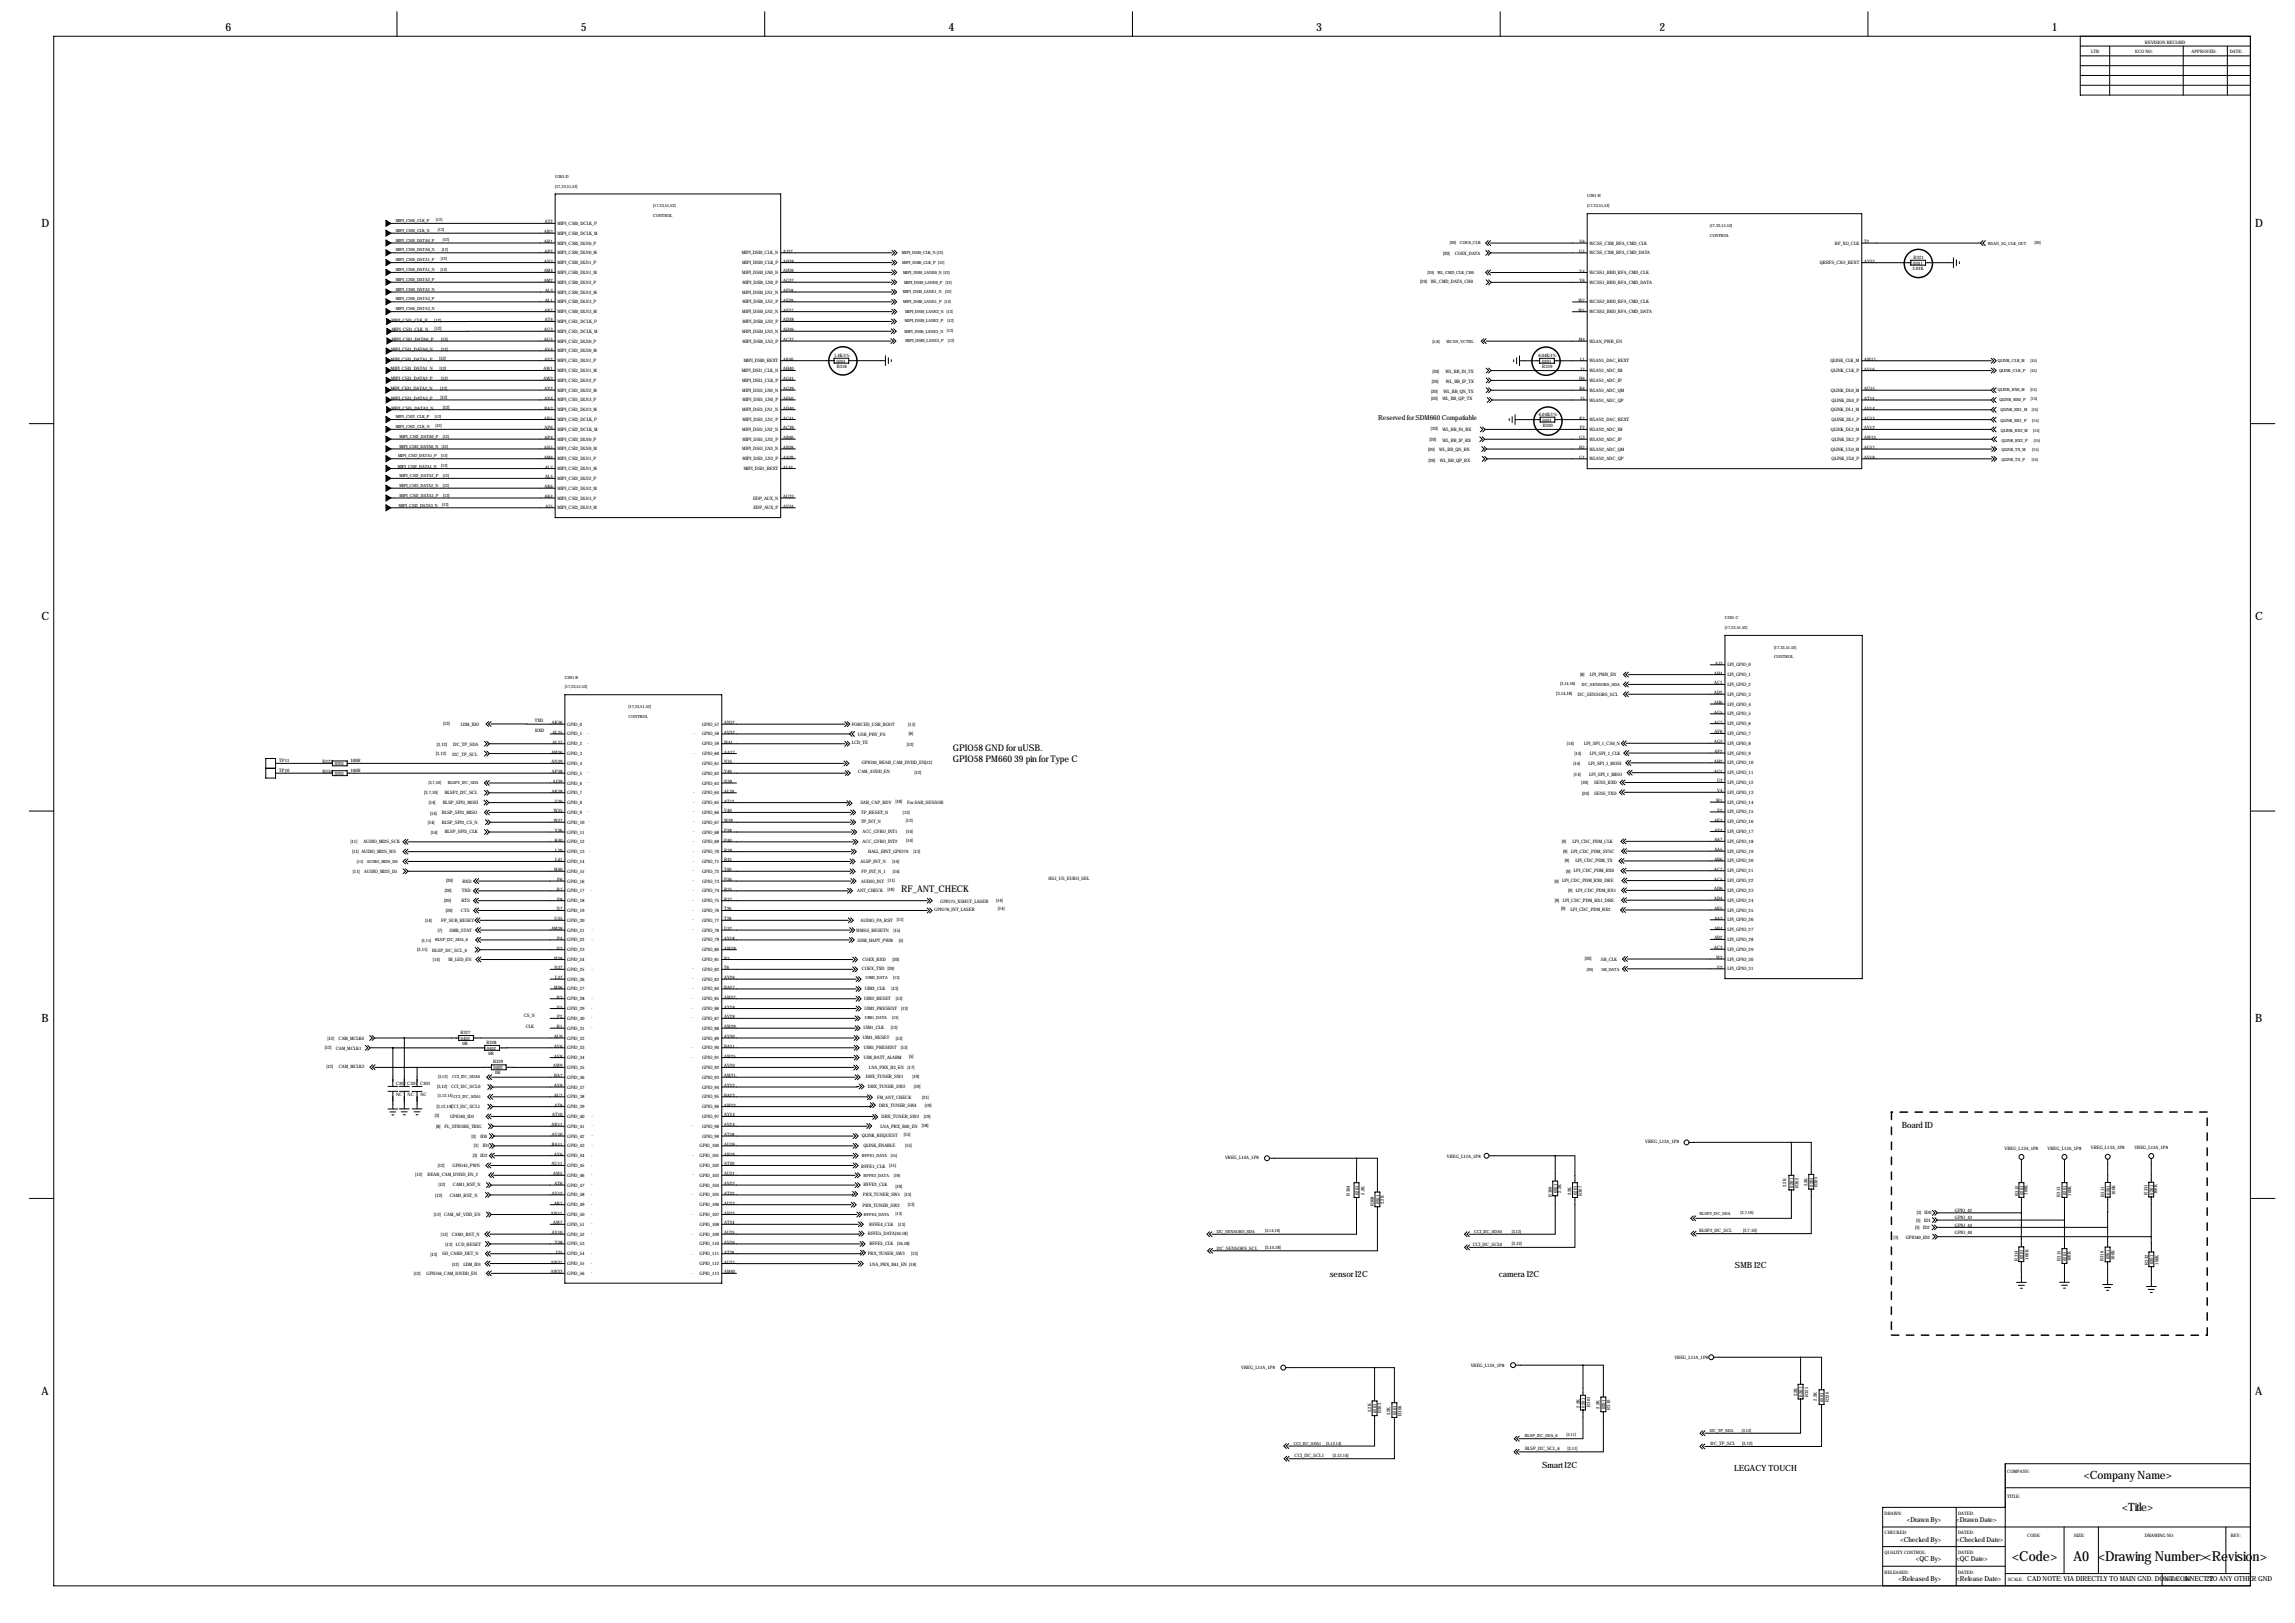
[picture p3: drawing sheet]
<svg xmlns="http://www.w3.org/2000/svg" width="1189mm" height="841mm" viewBox="0 0 1189 841" stroke-linecap="round" stroke-linejoin="round" font-family="sans-serif">
<defs><g id="words">
<g font-size="7.1">
<text x="1042" y="809">&lt;Code&gt;</text>
<text x="1074" y="809">A0 &lt;Drawing Number&gt;&lt;Revision&gt;</text>
</g>
<g font-size="5.9">
<text x="117" y="16">6</text>
<text x="301" y="16">5</text>
<text x="491" y="16">4</text>
<text x="682" y="16">3</text>
<text x="860" y="16">2</text>
<text x="1063" y="16">1</text>
<text x="21" y="118">D</text>
<text x="1168" y="118">D</text>
<text x="21" y="321">C</text>
<text x="1168" y="321">C</text>
<text x="21" y="529">B</text>
<text x="1168" y="529">B</text>
<text x="21" y="722">A</text>
<text x="1168" y="722">A</text>
<text x="1079" y="766">&lt;Company Name&gt;</text>
<text x="1099" y="783">&lt;Title&gt;</text>
</g>
<g font-size="4.7">
<text x="494" y="389">GPIO58 GND for uUSB.</text>
<text x="494" y="395">GPIO58 PM660 39 pin for Type C</text>
<text x="467" y="462">RF_ANT_CHECK</text>
</g>
<g font-size="4.4">
<text x="985" y="584">Board ID</text>
<text x="899" y="657">SMB I2C</text>
<text x="689" y="661">sensor I2C</text>
<text x="776" y="661">camera I2C</text>
<text x="799" y="760">Smart I2C</text>
<text x="898" y="762">LEGACY TOUCH</text>
</g>
<g font-size="3.6">
<text x="714" y="218">Reserved for SDM660 Compatiable</text>
<text x="988" y="788">&lt;Drawn By&gt;</text>
<text x="1013" y="788">&lt;Drawn Date&gt;</text>
<text x="984" y="798">&lt;Checked By&gt;</text>
<text x="1013" y="798">&lt;Checked Date&gt;</text>
<text x="992" y="809">&lt;QC By&gt;</text>
<text x="1013" y="809">&lt;QC Date&gt;</text>
<text x="984" y="819">&lt;Released By&gt;</text>
<text x="1013" y="819">&lt;Release Date&gt;</text>
<text x="1050" y="819">CAD NOTE: VIA DIRECTLY TO MAIN GND. DON'T CONNECT TO ANY OTHER GND</text>
<text x="1131" y="819">3</text>
<text x="1143" y="819">22</text>
</g>
<g font-size="2.4">
<text x="1111" y="23">REVISION RECORD</text>
<text x="1083" y="28">LTR</text>
<text x="1106" y="28">ECO NO:</text>
<text x="1135" y="28">APPROVED:</text>
<text x="1155" y="28">DATE:</text>
<text x="282" y="116">AT2</text>
<text x="289" y="116">MIPI_CSI0_DCLK_P</text>
<text x="282" y="121">AR3</text>
<text x="282" y="126">AR1</text>
<text x="289" y="122">MIPI_CSI0_DCLK_M</text>
<text x="818" y="126">V6</text>
<text x="966" y="126">T2</text>
<text x="282" y="131">AP2</text>
<text x="289" y="127">MIPI_CSI0_DLN0_P</text>
<text x="289" y="132">MIPI_CSI0_DLN0_M</text>
<text x="384" y="132">MIPI_DSI0_CLK_N</text>
<text x="406" y="131">AJ37</text>
<text x="818" y="131">U5</text>
<text x="823" y="127">W</text>
<text x="823" y="132">W</text>
<text x="826" y="127">CSS_CXM_RFA_CMD_CLK</text>
<text x="826" y="132">CSS_CXM_RFA_CMD_DATA</text>
<text x="951" y="127">RF_XO_CLK</text>
<text x="282" y="136">AN3</text>
<text x="289" y="137">MIPI_CSI0_DLN1_P</text>
<text x="384" y="137">MIPI_DSI0_CLK_P</text>
<text x="406" y="136">AH38</text>
<text x="748" y="132">[20]</text>
<text x="754" y="132">COEX_DATA</text>
<text x="943" y="137">QREFS_CXO_REXT</text>
<text x="966" y="136">AY32</text>
<text x="991" y="137">0201</text>
<text x="991" y="134">R321</text>
<text x="282" y="141">AM4</text>
<text x="289" y="142">MIPI_CSI0_DLN1_M</text>
<text x="385" y="142">MIPI_DSI0_LN0_N</text>
<text x="406" y="141">AH36</text>
<text x="818" y="141">Y4</text>
<text x="823" y="142">W</text>
<text x="826" y="142">CSS1_BBD_RFA_CMD_CLK</text>
<text x="991" y="140">3.01K</text>
<text x="282" y="146">AM2</text>
<text x="289" y="147">MIPI_CSI0_DLN2_P</text>
<text x="385" y="147">MIPI_DSI0_LN0_P</text>
<text x="406" y="146">AG37</text>
<text x="736" y="147">[20]</text>
<text x="741" y="147">W</text>
<text x="743" y="147">L_CMD_DATA_CH0</text>
<text x="818" y="146">Y6</text>
<text x="823" y="147">W</text>
<text x="826" y="147">CSS1_BBD_RFA_CMD_DATA</text>
<text x="282" y="151">AL3</text>
<text x="289" y="152">MIPI_CSI0_DLN2_M</text>
<text x="385" y="152">MIPI_DSI0_LN1_N</text>
<text x="406" y="151">AF38</text>
<text x="282" y="161">AK2</text>
<text x="282" y="156">AL1</text>
<text x="289" y="157">MIPI_CSI0_DLN3_P</text>
<text x="385" y="157">MIPI_DSI0_LN1_P</text>
<text x="406" y="156">AE39</text>
<text x="406" y="161">AE37</text>
<text x="818" y="156">W</text>
<text x="818" y="161">W</text>
<text x="820" y="156">7</text>
<text x="820" y="161">5</text>
<text x="823" y="157">W</text>
<text x="826" y="157">CSS2_BBD_RFA_CMD_CLK</text>
<text x="203" y="167">MIPI_CSI1_CLK_P</text>
<text x="225" y="167">[12]</text>
<text x="282" y="167">AT4</text>
<text x="289" y="162">MIPI_CSI0_DLN3_M</text>
<text x="289" y="167">MIPI_CSI1_DCLK_P</text>
<text x="385" y="162">MIPI_DSI0_LN2_N</text>
<text x="385" y="167">MIPI_DSI0_LN2_P</text>
<text x="406" y="167">AD38</text>
<text x="823" y="162">W</text>
<text x="826" y="162">CSS2_BBD_RFA_CMD_DATA</text>
<text x="203" y="172">MIPI_CSI1_CLK_N</text>
<text x="225" y="171">[12]</text>
<text x="282" y="172">AU3</text>
<text x="289" y="172">MIPI_CSI1_DCLK_M</text>
<text x="385" y="172">MIPI_DSI0_LN3_N</text>
<text x="406" y="172">AD36</text>
<text x="203" y="177">MIPI_CSI1_DATA0_P</text>
<text x="228" y="177">[12]</text>
<text x="282" y="177">AU5</text>
<text x="289" y="177">MIPI_CSI1_DLN0_P</text>
<text x="385" y="177">MIPI_DSI0_LN3_P</text>
<text x="406" y="177">AC37</text>
<text x="818" y="177">M4</text>
<text x="823" y="178">W</text>
<text x="826" y="178">LAN_PW</text>
<text x="834" y="178">R_EN</text>
<text x="203" y="182">MIPI_CSI1_DATA0_N</text>
<text x="228" y="182">[12]</text>
<text x="282" y="182">AV4</text>
<text x="289" y="183">MIPI_CSI1_DLN0_M</text>
<text x="432" y="185">1.4K/1%</text>
<text x="797" y="185">6.04K/1%</text>
<text x="203" y="187">MIPI_CSI1_DATA1_P</text>
<text x="203" y="192">MIPI_CSI1_DATA1_N</text>
<text x="227" y="186">[12]</text>
<text x="228" y="191">[12]</text>
<text x="282" y="192">AW</text>
<text x="282" y="187">AV2</text>
<text x="285" y="192">1</text>
<text x="289" y="188">MIPI_CSI1_DLN1_P</text>
<text x="385" y="188">MIPI_DSI0_REXT</text>
<text x="406" y="187">AK40</text>
<text x="406" y="192">AH40</text>
<text x="433" y="188">0201</text>
<text x="433" y="191">R318</text>
<text x="799" y="188">0201</text>
<text x="799" y="191">R319</text>
<text x="818" y="187">L1</text>
<text x="819" y="192">J7</text>
<text x="823" y="188">W</text>
<text x="826" y="188">LAN1_DAC_REXT</text>
<text x="948" y="188">QLINK_CLK_M</text>
<text x="966" y="187">AW</text>
<text x="966" y="192">AV16</text>
<text x="969" y="187">17</text>
<text x="203" y="197">MIPI_CSI1_DATA2_P</text>
<text x="228" y="197">[12]</text>
<text x="282" y="197">AW</text>
<text x="285" y="197">3</text>
<text x="289" y="193">MIPI_CSI1_DLN1_M</text>
<text x="289" y="198">MIPI_CSI1_DLN2_P</text>
<text x="384" y="193">MIPI_DSI1_CLK_N</text>
<text x="384" y="198">MIPI_DSI1_CLK_P</text>
<text x="406" y="197">AG41</text>
<text x="742" y="193">[20]</text>
<text x="749" y="193">W</text>
<text x="751" y="193">L_BB_IN_TX</text>
<text x="818" y="197">H6</text>
<text x="823" y="193">W</text>
<text x="823" y="198">W</text>
<text x="826" y="193">LAN1_ADC_IM</text>
<text x="826" y="198">LAN1_ADC_IP</text>
<text x="948" y="193">QLINK_CLK_P</text>
<text x="202" y="202">MIPI_CSI1_DATA2_N</text>
<text x="228" y="202">[12]</text>
<text x="282" y="202">AY2</text>
<text x="289" y="203">MIPI_CSI1_DLN2_M</text>
<text x="385" y="203">MIPI_DSI1_LN0_N</text>
<text x="406" y="202">AG39</text>
<text x="741" y="204">[20]</text>
<text x="742" y="199">[20]</text>
<text x="748" y="203">W</text>
<text x="749" y="198">W</text>
<text x="750" y="203">L_BB_QN_TX</text>
<text x="751" y="198">L_BB_IP_TX</text>
<text x="818" y="202">K6</text>
<text x="823" y="203">W</text>
<text x="826" y="203">LAN1_ADC_QM</text>
<text x="948" y="203">QLINK_DL0_M</text>
<text x="966" y="202">AU15</text>
<text x="203" y="207">MIPI_CSI1_DATA3_P</text>
<text x="228" y="207">[12]</text>
<text x="282" y="207">AY4</text>
<text x="289" y="208">MIPI_CSI1_DLN3_P</text>
<text x="385" y="208">MIPI_DSI1_LN0_P</text>
<text x="406" y="207">AF40</text>
<text x="741" y="207">[20]</text>
<text x="747" y="207">W</text>
<text x="749" y="207">L_BB_QP_TX</text>
<text x="819" y="207">J5</text>
<text x="823" y="208">W</text>
<text x="826" y="208">LAN1_ADC_QP</text>
<text x="949" y="208">QLINK_DL0_P</text>
<text x="966" y="207">AT14</text>
<text x="203" y="212">MIPI_CSI1_DATA3_N</text>
<text x="229" y="212">[12]</text>
<text x="282" y="212">BA3</text>
<text x="289" y="213">MIPI_CSI1_DLN3_M</text>
<text x="385" y="213">MIPI_DSI1_LN1_N</text>
<text x="406" y="212">AD40</text>
<text x="797" y="215">6.04K/1%</text>
<text x="948" y="213">QLINK_DL1_M</text>
<text x="966" y="212">AV14</text>
<text x="282" y="217">AR5</text>
<text x="289" y="218">MIPI_CSI2_DCLK_P</text>
<text x="385" y="218">MIPI_DSI1_LN1_P</text>
<text x="406" y="217">AC41</text>
<text x="799" y="218">0201</text>
<text x="799" y="221">R320</text>
<text x="818" y="217">K2</text>
<text x="823" y="218">W</text>
<text x="826" y="218">LAN2_DAC_REXT</text>
<text x="949" y="218">QLINK_DL1_P</text>
<text x="966" y="217">AU13</text>
<text x="282" y="222">AP6</text>
<text x="282" y="227">AP4</text>
<text x="289" y="223">MIPI_CSI2_DCLK_M</text>
<text x="385" y="223">MIPI_DSI1_LN2_N</text>
<text x="406" y="222">AC39</text>
<text x="406" y="227">AB40</text>
<text x="741" y="223">[20]</text>
<text x="747" y="223">W</text>
<text x="749" y="223">L_BB_IN_RX</text>
<text x="818" y="228">G3</text>
<text x="818" y="222">F2</text>
<text x="823" y="223">W</text>
<text x="826" y="223">LAN2_ADC_IM</text>
<text x="948" y="223">QLINK_DL2_M</text>
<text x="966" y="228">AW</text>
<text x="966" y="222">AV12</text>
<text x="969" y="228">13</text>
<text x="282" y="233">AN5</text>
<text x="289" y="228">MIPI_CSI2_DLN0_P</text>
<text x="289" y="233">MIPI_CSI2_DLN0_M</text>
<text x="385" y="233">MIPI_DSI1_LN3_N</text>
<text x="385" y="228">MIPI_DSI1_LN2_P</text>
<text x="406" y="233">AB38</text>
<text x="740" y="233">[20]</text>
<text x="741" y="229">[20]</text>
<text x="746" y="233">W</text>
<text x="747" y="229">W</text>
<text x="748" y="233">L_BB_QN_RX</text>
<text x="749" y="229">L_BB_IP_RX</text>
<text x="818" y="233">H2</text>
<text x="823" y="228">W</text>
<text x="823" y="233">W</text>
<text x="826" y="228">LAN2_ADC_IP</text>
<text x="826" y="233">LAN2_ADC_QM</text>
<text x="948" y="233">QLINK_UL0_M</text>
<text x="949" y="228">QLINK_DL2_P</text>
<text x="966" y="233">AU17</text>
<text x="282" y="238">AM6</text>
<text x="289" y="238">MIPI_CSI2_DLN1_P</text>
<text x="385" y="238">MIPI_DSI1_LN3_P</text>
<text x="406" y="238">AA39</text>
<text x="740" y="239">[20]</text>
<text x="746" y="239">W</text>
<text x="748" y="239">L_BB_QP_RX</text>
<text x="818" y="238">G1</text>
<text x="823" y="238">W</text>
<text x="826" y="238">LAN2_ADC_QP</text>
<text x="949" y="238">QLINK_UL0_P</text>
<text x="966" y="238">AV18</text>
<text x="282" y="243">AL7</text>
<text x="289" y="243">MIPI_CSI2_DLN1_M</text>
<text x="385" y="243">MIPI_DSI1_REXT</text>
<text x="406" y="243">AL41</text>
<text x="282" y="248">AL5</text>
<text x="289" y="249">MIPI_CSI2_DLN2_P</text>
<text x="282" y="253">AK6</text>
<text x="282" y="258">AK4</text>
<text x="289" y="254">MIPI_CSI2_DLN2_M</text>
<text x="406" y="258">AU33</text>
<text x="283" y="263">AJ5</text>
<text x="289" y="259">MIPI_CSI2_DLN3_P</text>
<text x="289" y="264">MIPI_CSI2_DLN3_M</text>
<text x="390" y="259">EDP_AUX_N</text>
<text x="390" y="264">EDP_AUX_P</text>
<text x="406" y="263">AV34</text>
<text x="888" y="344">AJ3</text>
<text x="895" y="345">LPI_GPIO_0</text>
<text x="819" y="350">[8]</text>
<text x="824" y="350">LPI_PW</text>
<text x="832" y="350">R_EN</text>
<text x="888" y="349">AH4</text>
<text x="895" y="350">LPI_GPIO_1</text>
<text x="888" y="355">AC1</text>
<text x="888" y="360">AD2</text>
<text x="895" y="355">LPI_GPIO_2</text>
<text x="806" y="360">[3,14,18]</text>
<text x="817" y="360">I2C_SENSORS_SCL</text>
<text x="888" y="365">AH6</text>
<text x="895" y="360">LPI_GPIO_3</text>
<text x="895" y="365">LPI_GPIO_4</text>
<text x="888" y="370">AG5</text>
<text x="895" y="371">LPI_GPIO_5</text>
<text x="230" y="376">[12]</text>
<text x="239" y="376">LDM_IDO</text>
<text x="277" y="374">TXD</text>
<text x="286" y="375">AK36</text>
<text x="294" y="376">GPIO_0</text>
<text x="364" y="376">GPIO_57</text>
<text x="375" y="375">AN37</text>
<text x="441" y="376">FORCED_USB_BOOT</text>
<text x="471" y="376">[13]</text>
<text x="888" y="375">AG7</text>
<text x="895" y="376">LPI_GPIO_6</text>
<text x="277" y="379">RXD</text>
<text x="286" y="380">AL35</text>
<text x="294" y="381">GPIO_1</text>
<text x="364" y="381">GPIO_58</text>
<text x="375" y="380">AV32</text>
<text x="444" y="381">USB_PHY_PS</text>
<text x="471" y="381">[6]</text>
<text x="888" y="380">AF6</text>
<text x="895" y="381">LPI_GPIO_7</text>
<text x="226" y="386">[3,12]</text>
<text x="235" y="386">I2C_TP_SDA</text>
<text x="286" y="385">AL37</text>
<text x="294" y="386">GPIO_2</text>
<text x="364" y="386">GPIO_59</text>
<text x="375" y="385">W</text>
<text x="377" y="385">41</text>
<text x="441" y="386">LCD_TE</text>
<text x="470" y="386">[12]</text>
<text x="812" y="386">[14]</text>
<text x="821" y="386">LPI_SPI_1_CS0_N</text>
<text x="888" y="385">AG3</text>
<text x="895" y="386">LPI_GPIO_8</text>
<text x="145" y="394">TP11</text>
<text x="167" y="395">R333</text>
<text x="181" y="395">100R</text>
<text x="226" y="391">[3,12]</text>
<text x="234" y="391">I2C_TP_SCL</text>
<text x="286" y="390">AM36</text>
<text x="286" y="395">AN39</text>
<text x="294" y="391">GPIO_3</text>
<text x="364" y="391">GPIO_60</text>
<text x="375" y="395">N35</text>
<text x="375" y="390">AA37</text>
<text x="446" y="396">GPIO30_REAR_CAM_DVDD_EN[12]</text>
<text x="816" y="391">[14]</text>
<text x="824" y="391">LPI_SPI_1_CLK</text>
<text x="888" y="395">AH2</text>
<text x="888" y="390">AF2</text>
<text x="895" y="391">LPI_GPIO_9</text>
<text x="895" y="396">LPI_GPIO_10</text>
<text x="145" y="400">TP10</text>
<text x="167" y="400">R334</text>
<text x="173" y="396">0201</text>
<text x="173" y="402">0201</text>
<text x="181" y="400">100R</text>
<text x="286" y="400">AP38</text>
<text x="294" y="401">GPIO_5</text>
<text x="294" y="396">GPIO_4</text>
<text x="364" y="401">GPIO_62</text>
<text x="364" y="396">GPIO_61</text>
<text x="375" y="400">Y40</text>
<text x="445" y="401">CAM_AVDD_EN</text>
<text x="474" y="401">[12]</text>
<text x="815" y="396">[14]</text>
<text x="815" y="402">[14]</text>
<text x="823" y="396">LPI_SPI_1_MOSI</text>
<text x="823" y="402">LPI_SPI_1_MISO</text>
<text x="888" y="400">AG1</text>
<text x="895" y="401">LPI_GPIO_11</text>
<text x="286" y="406">AJ39</text>
<text x="294" y="406">GPIO_6</text>
<text x="364" y="406">GPIO_63</text>
<text x="375" y="406">N39</text>
<text x="819" y="406">[20]</text>
<text x="826" y="406">SENS_RXD</text>
<text x="889" y="405">U3</text>
<text x="895" y="406">LPI_GPIO_12</text>
<text x="220" y="411">[3,7,10]</text>
<text x="230" y="411">BLSP2_I2C_SCL</text>
<text x="286" y="411">AK38</text>
<text x="294" y="411">GPIO_7</text>
<text x="364" y="411">GPIO_64</text>
<text x="375" y="411">AL39</text>
<text x="820" y="412">[20]</text>
<text x="826" y="412">SENS_TXD</text>
<text x="890" y="410">V4</text>
<text x="895" y="411">LPI_GPIO_13</text>
<text x="222" y="417">[14]</text>
<text x="229" y="416">BLSP_SPI3_MOSI</text>
<text x="287" y="416">V36</text>
<text x="294" y="417">GPIO_8</text>
<text x="364" y="417">GPIO_65</text>
<text x="375" y="416">AT12</text>
<text x="446" y="416">SAR_CAP_RDY [18]</text>
<text x="470" y="416">For SAR_SENSOR</text>
<text x="889" y="415">W</text>
<text x="891" y="415">1</text>
<text x="895" y="416">LPI_GPIO_14</text>
<text x="223" y="422">[14]</text>
<text x="229" y="422">BLSP_SPI3_MISO</text>
<text x="287" y="421">W</text>
<text x="287" y="426">W</text>
<text x="289" y="421">35</text>
<text x="289" y="426">37</text>
<text x="294" y="422">GPIO_9</text>
<text x="364" y="422">GPIO_66</text>
<text x="375" y="421">V40</text>
<text x="375" y="426">W</text>
<text x="377" y="426">39</text>
<text x="446" y="421">TP_RESET_N</text>
<text x="468" y="422">[12]</text>
<text x="469" y="426">[12]</text>
<text x="888" y="426">AE3</text>
<text x="890" y="421">Y2</text>
<text x="895" y="421">LPI_GPIO_15</text>
<text x="222" y="427">[14]</text>
<text x="223" y="432">[14]</text>
<text x="229" y="427">BLSP_SPI3_CS_N</text>
<text x="230" y="432">BLSP_SPI3_CLK</text>
<text x="287" y="431">Y36</text>
<text x="294" y="432">GPIO_11</text>
<text x="294" y="427">GPIO_10</text>
<text x="364" y="432">GPIO_68</text>
<text x="364" y="427">GPIO_67</text>
<text x="375" y="431">P38</text>
<text x="446" y="426">TP_INT_N</text>
<text x="447" y="432">ACC_GYRO_INT1</text>
<text x="469" y="431">[14]</text>
<text x="888" y="431">AF4</text>
<text x="895" y="432">LPI_GPIO_17</text>
<text x="895" y="426">LPI_GPIO_16</text>
<text x="182" y="437">[11]</text>
<text x="188" y="437">AUDIO_MI2S_SCK</text>
<text x="287" y="436">K40</text>
<text x="294" y="437">GPIO_12</text>
<text x="364" y="437">GPIO_69</text>
<text x="375" y="436">P40</text>
<text x="447" y="437">ACC_GYRO_INT2</text>
<text x="469" y="436">[14]</text>
<text x="809" y="437">[9]</text>
<text x="815" y="437">LPI_CDC_PDM_CLK</text>
<text x="888" y="436">AA7</text>
<text x="895" y="437">LPI_GPIO_18</text>
<text x="182" y="442">[11] AUDIO_MI2S_W</text>
<text x="204" y="442">S</text>
<text x="288" y="441">L39</text>
<text x="294" y="442">GPIO_13</text>
<text x="364" y="442">GPIO_70</text>
<text x="375" y="441">R39</text>
<text x="450" y="442">HALL_EINT_GPIO70</text>
<text x="473" y="442">[13]</text>
<text x="810" y="442">[9]</text>
<text x="814" y="442">LPI_CDC_PDM_SYNC</text>
<text x="888" y="441">AA5</text>
<text x="895" y="442">LPI_GPIO_19</text>
<text x="288" y="446">L41</text>
<text x="294" y="447">GPIO_14</text>
<text x="364" y="447">GPIO_71</text>
<text x="375" y="446">R41</text>
<text x="446" y="447">ALSP_INT_N</text>
<text x="462" y="447">[14]</text>
<text x="811" y="447">[9]</text>
<text x="816" y="447">LPI_CDC_PDM_TX</text>
<text x="888" y="446">AB6</text>
<text x="895" y="447">LPI_GPIO_20</text>
<text x="183" y="452">[11]</text>
<text x="189" y="452">AUDIO_MI2S_D1</text>
<text x="287" y="451">M40</text>
<text x="294" y="452">GPIO_15</text>
<text x="364" y="452">GPIO_72</text>
<text x="375" y="451">T40</text>
<text x="446" y="452">FP_INT_N_1</text>
<text x="462" y="452">[14]</text>
<text x="811" y="452">[9]</text>
<text x="815" y="452">LPI_CDC_PDM_RX0</text>
<text x="888" y="451">AC7</text>
<text x="895" y="452">LPI_GPIO_21</text>
<text x="231" y="457">[20]</text>
<text x="240" y="457">RXD</text>
<text x="288" y="461">R7</text>
<text x="289" y="456">P6</text>
<text x="294" y="457">GPIO_16</text>
<text x="364" y="457">GPIO_73</text>
<text x="375" y="461">R35</text>
<text x="375" y="456">P36</text>
<text x="444" y="462">ANT_CHECK</text>
<text x="446" y="457">AUDIO_INT [11]</text>
<text x="460" y="462">[18]</text>
<text x="543" y="456">HSJ_US_EURO_SEL</text>
<text x="805" y="457">[9]</text>
<text x="809" y="457">LPI_CDC_PDM_RX0_DRE</text>
<text x="816" y="462">LPI_CDC_PDM_RX1</text>
<text x="888" y="456">AC5</text>
<text x="888" y="461">AD6</text>
<text x="895" y="457">LPI_GPIO_22</text>
<text x="895" y="462">LPI_GPIO_23</text>
<text x="230" y="467">[20]</text>
<text x="230" y="462">[20]</text>
<text x="239" y="467">RTS</text>
<text x="239" y="462">TXD</text>
<text x="289" y="467">P8</text>
<text x="294" y="462">GPIO_17</text>
<text x="294" y="467">GPIO_18</text>
<text x="364" y="467">GPIO_75</text>
<text x="364" y="462">GPIO_74</text>
<text x="375" y="467">R37</text>
<text x="487" y="468">GPIO75_XSHUT_LASER</text>
<text x="516" y="467">[14]</text>
<text x="805" y="467">[9]</text>
<text x="809" y="467">LPI_CDC_PDM_RX1_DRE</text>
<text x="812" y="462">[9]</text>
<text x="888" y="466">AD4</text>
<text x="895" y="467">LPI_GPIO_24</text>
<text x="231" y="472">[20]</text>
<text x="239" y="473">CTS</text>
<text x="288" y="472">N7</text>
<text x="294" y="472">GPIO_19</text>
<text x="364" y="472">GPIO_76</text>
<text x="375" y="472">T36</text>
<text x="484" y="472">GPIO76_INT_LASER</text>
<text x="517" y="471">[14]</text>
<text x="809" y="472">[9]</text>
<text x="814" y="472">LPI_CDC_PDM_RX2</text>
<text x="888" y="471">AE5</text>
<text x="895" y="472">LPI_GPIO_25</text>
<text x="220" y="477">[14]</text>
<text x="229" y="477">FP_SUB_RESET</text>
<text x="287" y="477">U35</text>
<text x="294" y="477">GPIO_20</text>
<text x="364" y="477">GPIO_77</text>
<text x="375" y="477">T38</text>
<text x="446" y="477">AUDIO_PA_RST [11]</text>
<text x="888" y="476">AA3</text>
<text x="895" y="477">LPI_GPIO_26</text>
<text x="227" y="483">[7]</text>
<text x="233" y="483">SMB_STAT</text>
<text x="286" y="482">AM38</text>
<text x="294" y="483">GPIO_21</text>
<text x="364" y="483">GPIO_78</text>
<text x="375" y="482">U37</text>
<text x="444" y="483">W</text>
<text x="446" y="483">MSS_RESETN</text>
<text x="463" y="483">[15]</text>
<text x="888" y="482">AB4</text>
<text x="895" y="482">LPI_GPIO_27</text>
<text x="288" y="492">N3</text>
<text x="289" y="487">P4</text>
<text x="294" y="488">GPIO_22</text>
<text x="364" y="488">GPIO_79</text>
<text x="375" y="487">AY18</text>
<text x="375" y="492">AW</text>
<text x="379" y="492">19</text>
<text x="444" y="488">SDM_HAPT_PW</text>
<text x="461" y="488">M</text>
<text x="466" y="488">[5]</text>
<text x="888" y="492">AC3</text>
<text x="888" y="487">AB2</text>
<text x="895" y="487">LPI_GPIO_28</text>
<text x="216" y="493">[3,11]</text>
<text x="224" y="493">BLSP_I2C_SCL_6</text>
<text x="287" y="497">M38</text>
<text x="294" y="493">GPIO_23</text>
<text x="294" y="498">GPIO_24</text>
<text x="364" y="498">GPIO_81</text>
<text x="364" y="493">GPIO_80</text>
<text x="375" y="497">R5</text>
<text x="462" y="498">[20]</text>
<text x="821" y="497">[20]</text>
<text x="829" y="498">SB_CLK</text>
<text x="889" y="497">W</text>
<text x="891" y="497">3</text>
<text x="895" y="492">LPI_GPIO_29</text>
<text x="895" y="498">LPI_GPIO_30</text>
<text x="224" y="498">[14]</text>
<text x="232" y="498">IR_LED_EN</text>
<text x="287" y="502">N37</text>
<text x="294" y="503">GPIO_25</text>
<text x="364" y="503">GPIO_82</text>
<text x="375" y="502">T6</text>
<text x="447" y="503">COEX_TXD [20]</text>
<text x="447" y="498">COEX_RXD</text>
<text x="890" y="502">V2</text>
<text x="895" y="503">LPI_GPIO_31</text>
<text x="288" y="507">L37</text>
<text x="294" y="508">GPIO_26</text>
<text x="364" y="508">GPIO_83</text>
<text x="375" y="507">AY26</text>
<text x="287" y="512">M36</text>
<text x="294" y="513">GPIO_27</text>
<text x="364" y="513">GPIO_84</text>
<text x="375" y="512">BA27</text>
<text x="448" y="513">UIM2_CLK</text>
<text x="462" y="513">[13]</text>
<text x="288" y="517">R3</text>
<text x="294" y="518">GPIO_28</text>
<text x="364" y="518">GPIO_85</text>
<text x="375" y="517">AW</text>
<text x="379" y="517">27</text>
<text x="448" y="518">UIM2_RESET</text>
<text x="464" y="518">[13]</text>
<text x="271" y="527">CS_N</text>
<text x="288" y="522">N5</text>
<text x="289" y="527">P2</text>
<text x="294" y="523">GPIO_29</text>
<text x="364" y="523">GPIO_86</text>
<text x="375" y="527">AV28</text>
<text x="375" y="522">AY28</text>
<text x="448" y="523">UIM2_PRESENT [13]</text>
<text x="272" y="532">CLK</text>
<text x="288" y="533">R1</text>
<text x="294" y="528">GPIO_30</text>
<text x="294" y="533">GPIO_31</text>
<text x="364" y="528">GPIO_87</text>
<text x="364" y="533">GPIO_88</text>
<text x="375" y="533">AW</text>
<text x="379" y="533">29</text>
<text x="447" y="533">UIM1_CLK</text>
<text x="461" y="533">[13]</text>
<text x="170" y="538">[12]</text>
<text x="175" y="539">CAM_MCLK0</text>
<text x="238" y="536">R327</text>
<text x="287" y="538">AU9</text>
<text x="294" y="538">GPIO_32</text>
<text x="364" y="538">GPIO_89</text>
<text x="375" y="538">AY30</text>
<text x="447" y="538">UIM1_RESET</text>
<text x="464" y="539">[13]</text>
<text x="168" y="544">[12]</text>
<text x="174" y="544">CAM_MCLK1</text>
<text x="240" y="541">0R</text>
<text x="252" y="541">R328</text>
<text x="287" y="543">AV6</text>
<text x="294" y="544">GPIO_33</text>
<text x="364" y="544">GPIO_90</text>
<text x="375" y="543">BA31</text>
<text x="448" y="543">UIM1_PRESENT [13]</text>
<text x="253" y="546">0R</text>
<text x="255" y="551">R329</text>
<text x="287" y="548">AV8</text>
<text x="294" y="549">GPIO_34</text>
<text x="364" y="549">GPIO_91</text>
<text x="375" y="548">AW</text>
<text x="379" y="548">25</text>
<text x="448" y="548">UIM_BATT_ALARM</text>
<text x="471" y="548">[5]</text>
<text x="169" y="553">[12]</text>
<text x="176" y="553">CAM_MCLK2</text>
<text x="256" y="556">0R</text>
<text x="287" y="553">AW</text>
<text x="287" y="558">BA7</text>
<text x="290" y="553">9</text>
<text x="294" y="554">GPIO_35</text>
<text x="364" y="554">GPIO_92</text>
<text x="375" y="553">AV20</text>
<text x="375" y="558">AW</text>
<text x="379" y="558">21</text>
<text x="450" y="554">LNA_PRX_B3_EN [17]</text>
<text x="205" y="562">C302C301</text>
<text x="218" y="562">C303</text>
<text x="226" y="564">[3,12]</text>
<text x="234" y="564">CCI_I2C_SCL0</text>
<text x="287" y="563">AY8</text>
<text x="294" y="559">GPIO_36</text>
<text x="294" y="564">GPIO_37</text>
<text x="364" y="559">GPIO_93</text>
<text x="364" y="564">GPIO_94</text>
<text x="375" y="563">AY22</text>
<text x="449" y="558">DRX_TUNER_SW</text>
<text x="450" y="564">DRX_TUNER_SW</text>
<text x="467" y="558">1</text>
<text x="468" y="564">2</text>
<text x="473" y="558">[19]</text>
<text x="473" y="564">[19]</text>
<text x="205" y="568">NC</text>
<text x="211" y="568">NC</text>
<text x="218" y="568">NC</text>
<text x="287" y="568">AU7</text>
<text x="294" y="569">GPIO_38</text>
<text x="364" y="569">GPIO_95</text>
<text x="375" y="568">BA23</text>
<text x="454" y="569">FM_ANT_CHECK</text>
<text x="478" y="569">[21]</text>
<text x="226" y="574">[3,12,14]CCI_I2C_SCL1</text>
<text x="287" y="573">AT8</text>
<text x="294" y="574">GPIO_39</text>
<text x="364" y="574">GPIO_96</text>
<text x="375" y="573">AW</text>
<text x="379" y="573">23</text>
<text x="455" y="573">DRX_TUNER_SW</text>
<text x="474" y="573">4</text>
<text x="479" y="573">[19]</text>
<text x="225" y="579">[3]</text>
<text x="233" y="579">GPIO40_ID3</text>
<text x="286" y="578">AT10</text>
<text x="294" y="579">GPIO_40</text>
<text x="364" y="579">GPIO_97</text>
<text x="375" y="578">AY24</text>
<text x="457" y="579">DRX_TUNER_SW</text>
<text x="475" y="579">3</text>
<text x="479" y="579">[19]</text>
<text x="226" y="584">[8]</text>
<text x="230" y="584">FL_STROBE_TRIG</text>
<text x="286" y="583">AR11</text>
<text x="294" y="584">GPIO_41</text>
<text x="364" y="584">GPIO_98</text>
<text x="375" y="583">AV24</text>
<text x="456" y="584">LNA_PRX_B40_EN [18]</text>
<text x="244" y="589">[3]</text>
<text x="249" y="589">ID0</text>
<text x="286" y="594">BA11</text>
<text x="286" y="588">AV10</text>
<text x="294" y="589">GPIO_42</text>
<text x="364" y="589">GPIO_99</text>
<text x="375" y="588">AT18</text>
<text x="375" y="594">AU19</text>
<text x="447" y="589">QLINK_REQUEST</text>
<text x="468" y="589">[15]</text>
<text x="852" y="592">VREG_L13A_1P8</text>
<text x="245" y="599">[3]</text>
<text x="246" y="594">[3]</text>
<text x="249" y="599">ID2</text>
<text x="250" y="594">ID1</text>
<text x="287" y="599">AY6</text>
<text x="294" y="594">GPIO_43</text>
<text x="294" y="599">GPIO_44</text>
<text x="362" y="599">GPIO_101</text>
<text x="362" y="594">GPIO_100</text>
<text x="375" y="599">AR19</text>
<text x="447" y="594">QLINK_ENABLE</text>
<text x="469" y="594">[15]</text>
<text x="750" y="600">VREG_L11A_1P8</text>
<text x="1038" y="595">VREG_L13A_1P8</text>
<text x="1061" y="595">VREG_L13A_1P8</text>
<text x="1083" y="595">VREG_L13A_1P8</text>
<text x="1106" y="595">VREG_L13A_1P8</text>
<text x="227" y="604">[12]</text>
<text x="234" y="605">GPIO45_PW</text>
<text x="247" y="605">N</text>
<text x="286" y="604">AU11</text>
<text x="294" y="604">GPIO_45</text>
<text x="362" y="604">GPIO_102</text>
<text x="375" y="604">AT20</text>
<text x="446" y="605">RFFE1_CLK [15]</text>
<text x="635" y="600">VREG_L14A_1P8</text>
<text x="215" y="609">[12]</text>
<text x="221" y="609">REAR_CAM_DVDD_EN_2</text>
<text x="287" y="609">AW</text>
<text x="290" y="609">5</text>
<text x="294" y="610">GPIO_46</text>
<text x="362" y="610">GPIO_103</text>
<text x="375" y="609">AU21</text>
<text x="227" y="614">[12]</text>
<text x="235" y="614">CAM1_RST_N</text>
<text x="287" y="614">AT6</text>
<text x="294" y="615">GPIO_47</text>
<text x="362" y="615">GPIO_104</text>
<text x="375" y="614">AV22</text>
<text x="447" y="614">RFFE2_CLK</text>
<text x="464" y="615">[19]</text>
<text x="809" y="618" transform="rotate(-90 809 618)">2.2K</text>
<text x="925" y="615" transform="rotate(-90 925 615)">2.2K</text>
<text x="929" y="615" transform="rotate(-90 929 615)">0201</text>
<text x="932" y="615" transform="rotate(-90 932 615)">R302</text>
<text x="936" y="615" transform="rotate(-90 936 615)">2.2K</text>
<text x="939" y="615" transform="rotate(-90 939 615)">0201</text>
<text x="942" y="615" transform="rotate(-90 942 615)">R305</text>
<text x="226" y="620">[12]</text>
<text x="233" y="620">CAM2_RST_N</text>
<text x="286" y="619">AY12</text>
<text x="294" y="620">GPIO_48</text>
<text x="362" y="620">GPIO_105</text>
<text x="375" y="619">AT22</text>
<text x="447" y="620">PRX_TUNER_SW</text>
<text x="465" y="620">1</text>
<text x="468" y="620">[13]</text>
<text x="699" y="619" transform="rotate(-90 699 619)">R304</text>
<text x="704" y="619" transform="rotate(-90 704 619)">0201</text>
<text x="707" y="619" transform="rotate(-90 707 619)">2.2K</text>
<text x="715" y="624" transform="rotate(-90 715 624)">0201</text>
<text x="717" y="624" transform="rotate(-90 717 624)">2.2K</text>
<text x="804" y="620" transform="rotate(-90 804 620)">R309</text>
<text x="807" y="618" transform="rotate(-90 807 618)">0201</text>
<text x="814" y="619" transform="rotate(-90 814 619)">2.2K</text>
<text x="817" y="619" transform="rotate(-90 817 619)">0201</text>
<text x="819" y="620" transform="rotate(-90 819 620)">R307</text>
<text x="1046" y="619" transform="rotate(-90 1046 619)">R312</text>
<text x="1048" y="619" transform="rotate(-90 1048 619)">0201</text>
<text x="1050" y="619" transform="rotate(-90 1050 619)">100K</text>
<text x="1067" y="620" transform="rotate(-90 1067 620)">R313</text>
<text x="1070" y="619" transform="rotate(-90 1070 619)">0201</text>
<text x="1073" y="619" transform="rotate(-90 1073 619)">100K</text>
<text x="1090" y="620" transform="rotate(-90 1090 620)">R311</text>
<text x="1093" y="619" transform="rotate(-90 1093 619)">0201</text>
<text x="1096" y="619" transform="rotate(-90 1096 619)">100K</text>
<text x="1113" y="619" transform="rotate(-90 1113 619)">R331</text>
<text x="1115" y="619" transform="rotate(-90 1115 619)">0201</text>
<text x="1118" y="619" transform="rotate(-90 1118 619)">100K</text>
<text x="225" y="630">[12]</text>
<text x="230" y="630">CAM_AF_VDD_EN</text>
<text x="285" y="629">AW</text>
<text x="287" y="624">AR7</text>
<text x="289" y="629">11</text>
<text x="294" y="630">GPIO_50</text>
<text x="294" y="625">GPIO_49</text>
<text x="362" y="625">GPIO_106</text>
<text x="362" y="630">GPIO_107</text>
<text x="375" y="624">AU23</text>
<text x="375" y="629">AR23</text>
<text x="447" y="625">PRX_TUNER_SW</text>
<text x="465" y="625">2</text>
<text x="470" y="625">[13]</text>
<text x="712" y="625" transform="rotate(-90 712 625)">R308</text>
<text x="993" y="629">[3]</text>
<text x="997" y="629">ID0</text>
<text x="1013" y="628">GPIO_42</text>
<text x="287" y="634">AW</text>
<text x="290" y="634">7</text>
<text x="294" y="635">GPIO_51</text>
<text x="362" y="635">GPIO_108</text>
<text x="375" y="634">AT24</text>
<text x="450" y="635">RFFE4_CLK</text>
<text x="465" y="635">[13]</text>
<text x="993" y="633">[3]</text>
<text x="997" y="633">ID1</text>
<text x="1013" y="631">GPIO_43</text>
<text x="1013" y="635">GPIO_44</text>
<text x="228" y="640">[12]</text>
<text x="234" y="640">CAM3_RST_N</text>
<text x="286" y="639">AY10</text>
<text x="294" y="640">GPIO_52</text>
<text x="362" y="640">GPIO_109</text>
<text x="375" y="639">AU25</text>
<text x="450" y="640">RFFE5_DATA[16,18]</text>
<text x="880" y="638">BLSP2_I2C_SCL</text>
<text x="903" y="638">[3,7,10]</text>
<text x="981" y="642">[3]</text>
<text x="987" y="642">GPIO40_ID3</text>
<text x="992" y="637">[3]</text>
<text x="996" y="637">ID2</text>
<text x="1013" y="639">GPIO_40</text>
<text x="231" y="645">[12]</text>
<text x="236" y="645">LCD_RESET</text>
<text x="287" y="644">Y38</text>
<text x="294" y="645">GPIO_53</text>
<text x="362" y="645">GPIO_110</text>
<text x="375" y="644">AV26</text>
<text x="450" y="645">RFFE5_CLK [16,18]</text>
<text x="630" y="647">I2C_SENSORS_SCL</text>
<text x="655" y="647">[3,14,18]</text>
<text x="763" y="645">CCI_I2C_SCL0</text>
<text x="783" y="645">[3,12]</text>
<text x="223" y="650">[13]</text>
<text x="229" y="650">SD_CARD_DET_N</text>
<text x="288" y="649">J35</text>
<text x="294" y="650">GPIO_54</text>
<text x="362" y="650">GPIO_111</text>
<text x="375" y="649">AT26</text>
<text x="449" y="650">PRX_TUNER_SW</text>
<text x="468" y="650">3</text>
<text x="472" y="650">[13]</text>
<text x="1045" y="653" transform="rotate(-90 1045 653)">R314</text>
<text x="1048" y="652" transform="rotate(-90 1048 652)">0201</text>
<text x="1051" y="652" transform="rotate(-90 1051 652)">100K</text>
<text x="1067" y="653" transform="rotate(-90 1067 653)">R315</text>
<text x="1070" y="653" transform="rotate(-90 1070 653)">0201</text>
<text x="1073" y="653" transform="rotate(-90 1073 653)">100K</text>
<text x="1090" y="653" transform="rotate(-90 1090 653)">R316</text>
<text x="1093" y="652" transform="rotate(-90 1093 652)">0201</text>
<text x="1095" y="653" transform="rotate(-90 1095 653)">100K</text>
<text x="234" y="656">[12]</text>
<text x="240" y="656">LDM_ID1</text>
<text x="285" y="654">AW</text>
<text x="285" y="660">AW</text>
<text x="289" y="654">31</text>
<text x="289" y="660">33</text>
<text x="294" y="655">GPIO_55</text>
<text x="362" y="655">GPIO_112</text>
<text x="375" y="654">AU27</text>
<text x="375" y="660">AM40</text>
<text x="451" y="656">LNA_PRX_B41_EN [18]</text>
<text x="1113" y="655" transform="rotate(-90 1113 655)">R332</text>
<text x="1115" y="655" transform="rotate(-90 1115 655)">0201</text>
<text x="1118" y="655" transform="rotate(-90 1118 655)">100K</text>
<text x="214" y="661">[12]</text>
<text x="221" y="661">GPIO56_CAM_IOVDD_EN</text>
<text x="294" y="660">GPIO_56</text>
<text x="362" y="660">GPIO_113</text>
<text x="762" y="708">VREG_L13A_1P8</text>
<text x="867" y="704">VREG_L11A_1P8</text>
<text x="643" y="709">VREG_L11A_1P8</text>
<text x="931" y="723" transform="rotate(-90 931 723)">2.2K</text>
<text x="934" y="723" transform="rotate(-90 934 723)">0201</text>
<text x="937" y="724" transform="rotate(-90 937 724)">R325</text>
<text x="941" y="726" transform="rotate(-90 941 726)">2.2K</text>
<text x="710" y="731" transform="rotate(-90 710 731)">2.2K</text>
<text x="818" y="729" transform="rotate(-90 818 729)">2.2K</text>
<text x="821" y="729" transform="rotate(-90 821 729)">0201</text>
<text x="824" y="729" transform="rotate(-90 824 729)">R301</text>
<text x="829" y="730" transform="rotate(-90 829 730)">2.2K</text>
<text x="832" y="730" transform="rotate(-90 832 730)">0201</text>
<text x="834" y="730" transform="rotate(-90 834 730)">R310</text>
<text x="945" y="726" transform="rotate(-90 945 726)">0201</text>
<text x="947" y="726" transform="rotate(-90 947 726)">R326</text>
<text x="713" y="732" transform="rotate(-90 713 732)">0201</text>
<text x="716" y="732" transform="rotate(-90 716 732)">R303</text>
<text x="720" y="733" transform="rotate(-90 720 733)">2.2K</text>
<text x="723" y="733" transform="rotate(-90 723 733)">0201</text>
<text x="726" y="733" transform="rotate(-90 726 733)">R306</text>
<text x="886" y="748">I2C_TP_SCL</text>
<text x="903" y="748">[3,12]</text>
<text x="671" y="755">CCI_I2C_SCL1</text>
<text x="690" y="755">[3,12,14]</text>
<text x="790" y="751">BLSP_I2C_SCL_6</text>
<text x="812" y="751">[3,11]</text>
<text x="1040" y="763">COMPANY:</text>
<text x="1040" y="776">TITLE:</text>
<text x="976" y="785">DRAW</text>
<text x="983" y="785">N:</text>
<text x="1014" y="785">DATED:</text>
<text x="976" y="795">CHECKED:</text>
<text x="1014" y="795">DATED:</text>
<text x="1050" y="796">CODE:</text>
<text x="1074" y="796">SIZE:</text>
<text x="1111" y="796">DRAW</text>
<text x="1118" y="796">ING NO:</text>
<text x="1156" y="796">REV:</text>
<text x="976" y="805">QUALITY CONTROL:</text>
<text x="1014" y="805">DATED:</text>
<text x="976" y="815">RELEASED:</text>
<text x="1014" y="815">DATED:</text>
<text x="1040" y="819">SCALE:</text>
<text x="1121" y="819">SHEET:</text>
<text x="1132" y="819">OF</text>
</g>
<g font-size="2.3">
<text x="239" y="539">0402</text>
<text x="252" y="544">0402</text>
<text x="256" y="554">0402</text>
</g>
<g font-size="2.2">
<text x="288" y="92">U201-D</text>
<text x="288" y="97">[17,33,51,52]</text>
<text x="338" y="107">[17,33,51,52]</text>
<text x="822" y="102">U201-H</text>
<text x="822" y="107">[17,33,51,52]</text>
<text x="338" y="112">CONTROL</text>
<text x="205" y="115">MIPI_CSI0_CLK_P</text>
<text x="226" y="114">[12]</text>
<text x="227" y="120">[12]</text>
<text x="886" y="118">[17,33,51,52]</text>
<text x="205" y="125">MIPI_CSI0_DATA0_P</text>
<text x="205" y="120">MIPI_CSI0_CLK_N</text>
<text x="229" y="125">[12]</text>
<text x="886" y="123">CONTROL</text>
<text x="205" y="130">MIPI_CSI0_DATA0_N</text>
<text x="229" y="130">[12]</text>
<text x="467" y="132">MIPI_DSI0_CLK_N[12]</text>
<text x="751" y="127">[20]</text>
<text x="756" y="127">COEX_CLK</text>
<text x="1030" y="127">W</text>
<text x="1032" y="127">LAN_5G_CLK_OUT</text>
<text x="1054" y="127">[20]</text>
<text x="205" y="135">MIPI_CSI0_DATA1_P</text>
<text x="228" y="135">[12]</text>
<text x="467" y="137">MIPI_DSI0_CLK_P [12]</text>
<text x="205" y="140">MIPI_CSI0_DATA1_N</text>
<text x="228" y="140">[12]</text>
<text x="468" y="142">MIPI_DSI0_LANE0_N[12]</text>
<text x="740" y="142">[20]</text>
<text x="745" y="142">W</text>
<text x="747" y="142">L_CMD_CLK_CH0</text>
<text x="205" y="145">MIPI_CSI0_DATA2_P</text>
<text x="468" y="147">MIPI_DSI0_LANE0_P [12]</text>
<text x="205" y="151">MIPI_CSI0_DATA2_N</text>
<text x="205" y="156">MIPI_CSI0_DATA3_P</text>
<text x="468" y="152">MIPI_DSI0_LANE1_N [12]</text>
<text x="205" y="161">MIPI_CSI0_DATA3_N</text>
<text x="468" y="157">MIPI_DSI0_LANE1_P [12]</text>
<text x="469" y="162">MIPI_DSI0_LANE2_N [12]</text>
<text x="469" y="167">MIPI_DSI0_LANE2_P</text>
<text x="491" y="167">[12]</text>
<text x="469" y="172">MIPI_DSI0_LANE3_N [12]</text>
<text x="469" y="177">MIPI_DSI0_LANE3_P</text>
<text x="491" y="177">[12]</text>
<text x="742" y="178">[5,8]</text>
<text x="749" y="178">W</text>
<text x="751" y="178">CSS_VCTRL</text>
<text x="1035" y="188">QLINK_CLK_M</text>
<text x="1052" y="187">[15]</text>
<text x="1036" y="193">QLINK_CLK_P</text>
<text x="1052" y="193">[15]</text>
<text x="1035" y="203">QLINK_RX0_M</text>
<text x="1052" y="203">[15]</text>
<text x="1036" y="208">QLINK_RX0_P</text>
<text x="1052" y="207">[15]</text>
<text x="1036" y="213">QLINK_RX1_M</text>
<text x="1053" y="213">[15]</text>
<text x="205" y="217">MIPI_CSI2_CLK_P</text>
<text x="205" y="222">MIPI_CSI2_CLK_N</text>
<text x="225" y="216">[12]</text>
<text x="226" y="221">[12]</text>
<text x="1036" y="219">QLINK_RX1_P</text>
<text x="1053" y="219">[15]</text>
<text x="207" y="227">MIPI_CSI2_DATA0_P</text>
<text x="229" y="227">[12]</text>
<text x="1037" y="224">QLINK_RX2_M</text>
<text x="1053" y="224">[15]</text>
<text x="207" y="232">MIPI_CSI2_DATA0_N [12]</text>
<text x="1037" y="229">QLINK_RX2_P</text>
<text x="1037" y="234">QLINK_TX_M</text>
<text x="1053" y="234">[15]</text>
<text x="1054" y="229">[15]</text>
<text x="206" y="237">MIPI_CSI2_DATA1_P</text>
<text x="229" y="237">[12]</text>
<text x="1037" y="239">QLINK_TX_P</text>
<text x="1053" y="239">[15]</text>
<text x="206" y="242">MIPI_CSI2_DATA1_N</text>
<text x="229" y="242">[12]</text>
<text x="207" y="247">MIPI_CSI2_DATA2_P</text>
<text x="229" y="247">[12]</text>
<text x="207" y="252">MIPI_CSI2_DATA2_N</text>
<text x="207" y="257">MIPI_CSI2_DATA3_P</text>
<text x="229" y="252">[12]</text>
<text x="230" y="257">[12]</text>
<text x="207" y="263">MIPI_CSI2_DATA3_N</text>
<text x="229" y="262">[12]</text>
<text x="894" y="321">U201-C</text>
<text x="894" y="326">[17,33,51,52]</text>
<text x="919" y="336">[17,33,51,52]</text>
<text x="919" y="341">CONTROL</text>
<text x="293" y="351">U201-B</text>
<text x="293" y="357">[17,33,51,52]</text>
<text x="808" y="355">[3,14,18]</text>
<text x="819" y="355">I2C_SENSORS_SDA</text>
<text x="326" y="372">CONTROL</text>
<text x="326" y="367">[17,33,51,52]</text>
<text x="222" y="406">[3,7,10]</text>
<text x="232" y="406">BLSP2_I2C_SDA</text>
<text x="185" y="447">[11]</text>
<text x="190" y="447">AUDIO_MI2S_D0</text>
<text x="218" y="488">[3,11]</text>
<text x="225" y="488">BLSP_I2C_SDA_6</text>
<text x="822" y="503">[20]</text>
<text x="830" y="503">SB_DATA</text>
<text x="448" y="507">UIM2_DATA</text>
<text x="463" y="507">[13]</text>
<text x="448" y="528">UIM1_DATA</text>
<text x="462" y="528">[13]</text>
<text x="227" y="558">[3,12]</text>
<text x="234" y="558">CCI_I2C_SDA0</text>
<text x="227" y="568">[3,12,14]CCI_I2C_SDA1</text>
<text x="446" y="599">RFFE1_DATA [15]</text>
<text x="447" y="610">RFFE2_DATA</text>
<text x="463" y="610">[19]</text>
<text x="448" y="630">RFFE4_DATA</text>
<text x="464" y="630">[13]</text>
<text x="880" y="629">BLSP2_I2C_SDA</text>
<text x="902" y="629">[3,7,10]</text>
<text x="630" y="639">I2C_SENSORS_SDA</text>
<text x="655" y="638">[3,14,18]</text>
<text x="764" y="639">CCI_I2C_SDA0</text>
<text x="783" y="638">[3,12]</text>
<text x="886" y="742">I2C_TP_SDA</text>
<text x="902" y="742">[3,12]</text>
<text x="670" y="748">CCI_I2C_SDA1</text>
<text x="687" y="748">[3,12,14]</text>
<text x="790" y="744">BLSP_I2C_SDA_6</text>
<text x="811" y="744">[3,11]</text>
</g>
<g font-size="1.4">
<text x="304" y="381">*</text>
<text x="359" y="381">*</text>
<text x="304" y="386">*</text>
<text x="359" y="391">*</text>
<text x="305" y="401">*</text>
<text x="305" y="406">*</text>
<text x="359" y="411">*</text>
<text x="359" y="416">*</text>
<text x="304" y="421">*</text>
<text x="359" y="421">*</text>
<text x="305" y="426">*</text>
<text x="359" y="432">*</text>
<text x="359" y="426">*</text>
<text x="359" y="437">*</text>
<text x="305" y="442">*</text>
<text x="359" y="442">*</text>
<text x="359" y="447">*</text>
<text x="359" y="452">*</text>
<text x="359" y="457">*</text>
<text x="306" y="462">*</text>
<text x="359" y="467">*</text>
<text x="359" y="462">*</text>
<text x="359" y="472">*</text>
<text x="359" y="477">*</text>
<text x="307" y="482">*</text>
<text x="359" y="482">*</text>
<text x="307" y="487">*</text>
<text x="307" y="503">*</text>
<text x="359" y="503">*</text>
<text x="359" y="508">*</text>
<text x="359" y="513">*</text>
<text x="307" y="518">*</text>
<text x="359" y="518">*</text>
<text x="306" y="523">*</text>
<text x="359" y="523">*</text>
<text x="306" y="533">*</text>
<text x="306" y="528">*</text>
<text x="359" y="528">*</text>
<text x="358" y="543">*</text>
<text x="358" y="548">*</text>
<text x="307" y="579">*</text>
<text x="307" y="584">*</text>
<text x="358" y="584">*</text>
<text x="307" y="589">*</text>
<text x="306" y="599">*</text>
<text x="307" y="594">*</text>
<text x="359" y="599">*</text>
<text x="306" y="604">*</text>
<text x="306" y="609">*</text>
<text x="359" y="609">*</text>
<text x="306" y="614">*</text>
<text x="306" y="619">*</text>
<text x="358" y="620">*</text>
<text x="306" y="630">*</text>
<text x="306" y="625">*</text>
<text x="358" y="630">*</text>
<text x="306" y="635">*</text>
<text x="306" y="640">*</text>
<text x="358" y="640">*</text>
<text x="306" y="650">*</text>
<text x="358" y="650">*</text>
<text x="306" y="655">*</text>
<text x="306" y="660">*</text>
<text x="358" y="661">*</text>
</g>
</g></defs>
<g fill="none" stroke="#000" stroke-width=".52">
<path d="M28 19h1138v802h-1138zM206 6v13M396 6v13M587 6v13M777 6v13M968 6v13M1078 19v30h88M1078 34h88M1078 24h88M1078 29h88M1078 39h88M1093 24v25"/>
<path d="M1131 24v25M1154 24v25M1078 44h88M202 116h86M288 100h116v168h-116zM822 111h142v132h-142zM202 121h86M202 126h86M202 131h86M202 136h86M404 131h58M404 136h58"/>
<path d="M462 140l1 1-1 1M462 135l1 1-1 1M462 130l1 1-1 1M463 140l2 1-2 1M463 135l2 1-2 1M463 130l2 1-2 1M770 130l1 1-1 1M771 125l-1 1 1 1M771 140l-1 1 1 1M771 130l1 1M772 126h50M772 125l-1 1 1 1"/>
<path d="M772 140l-1 1 1 1M772 131h50M772 131l-1 1M964 136h26M964 126h62M990 135h7v2h-7zM997 136h15M1012 134v5M1013 135v3M1015 136v1M1026 126l1 1M1027 125l-1 1"/>
<path d="M1028 125l-1 1 1 1M202 141h86M202 146h86M202 151h86M202 156h86M404 141h58M404 146h58M404 151h58M404 156h58M462 145l1 1-1 1M462 150l1 1-1 2M462 155l1 1-1 2"/>
<path d="M463 145l1 1-1 1M463 150l1 1-1 2M463 155l1 1-1 2M770 145l1 1-1 2M771 145l1 1M772 141h50M772 146h50M772 146l-1 2M815 156h7M202 161h86M203 177h85M288 167h-85"/>
<path d="M288 172h-85M404 161h58M404 167h58M404 172h58M404 177h58M462 175l1 2-1 1M462 170l1 2-1 1M462 165l1 2-1 1M462 160l1 1-1 2M463 175l1 2-1 1M463 170l1 2-1 1M463 165l1 2-1 1"/>
<path d="M463 160l2 1-2 2M769 175l-2 2 2 1M770 177h52M770 175l-1 2 1 1M815 161h7M203 187h85M203 192h85M203 197h85M288 182h-85M404 187h28M404 192h8M404 197h8"/>
<path d="M432 186h8v2h-8zM440 187h19M459 184v5M460 185v3M462 186v1M770 191l1 1-1 1M770 196l1 1-1 1M771 191l1 1M771 196l1 1M772 192h50M772 197h50M772 192l-1 1"/>
<path d="M772 197l-1 1M784 186v1M786 185v3M787 187h11M787 184v5M798 186h7v2h-7zM805 187h17M964 187h67M964 192h67M1031 186l2 1-2 1M1031 191l2 1-2 1M1033 186l1 1-1 1"/>
<path d="M1033 191l1 1-1 1M15 219h13M202 202h86M202 217h86M203 207h85M203 212h85M404 202h8M404 207h8M404 212h8M404 217h8M770 201l1 1-1 1M770 206l2 1-2 1"/>
<path d="M771 201l1 1M772 206l1 1M772 202h50M772 202l-1 1M773 207h49M773 207l-1 1M782 217v1M783 216v3M785 217h13M785 215v5M798 216h7v3h-7zM805 217h17"/>
<path d="M964 207h67M964 212h67M964 217h67M964 202h67M1031 202l2 1M1031 207l2 1M1031 212l2 2M1031 217l2 2M1033 201l-2 1M1033 206l-2 1M1033 211l-2 1M1033 216l-2 1"/>
<path d="M1034 201l-1 1 1 1M1034 206l-1 1 1 1M1034 211l-1 1 1 2M1034 216l-1 1 1 2M1166 219h12M202 222h86M202 227h86M202 233h86M202 238h86M404 222h8M404 227h8M404 233h8"/>
<path d="M404 238h8M767 226l1 2-1 1M767 221l1 1-1 2M768 231l1 2-1 1M768 226l1 2M768 236l1 2-1 1M768 221l1 1M769 231l1 2M769 228h53M769 228l-1 1M769 236l1 2M769 222h53"/>
<path d="M769 222l-1 2M770 233h52M770 233l-1 1M770 238h52M770 238l-1 1M964 222h67M964 233h68M964 238h68M964 228h68M1031 222l2 2M1032 228l1 1M1032 231l1 2-1 1"/>
<path d="M1032 236l1 2-1 1M1033 221l-2 1M1033 226l-1 2M1033 231l1 2-1 1M1033 236l1 2-1 1M1034 221l-1 1 1 2M1034 226l-1 2 1 1M202 243h86M202 248h86M202 253h86M202 258h86M404 243h8"/>
<path d="M404 258h8M202 263h86M404 263h8M894 329h71v178h-71zM293 360h81v305h-81zM842 353l-1 2 1 1M842 348l-1 1 1 2M842 358l-1 2 1 1M844 349h50M844 355h50M844 360h50M844 353l-2 2 2 1"/>
<path d="M844 348l-2 1 2 2M844 358l-2 2 2 1M886 344h8M253 374l-1 1 1 1M254 375h39M254 374l-1 1 1 1M374 375h64M438 374l1 1-1 1M439 374l1 1-1 1M441 379l-1 1M443 379l-2 1 2 1M886 365h8"/>
<path d="M886 370h8M886 380h8M886 375h8M138 393h5v10h-5zM138 398h5M143 395h29M172 394h8v3h-8zM172 399h8v3h-8zM180 395h113M251 384l1 1-1 2M251 389l1 1-1 2M252 384l1 1"/>
<path d="M252 389l1 1M253 390h40M253 385h40M253 385l-1 2M253 390l-1 2M285 380h8M374 390h8M374 380h66M374 385h64M374 395h63M437 394l1 1-1 2M438 384l1 1-1 2"/>
<path d="M438 399l1 1-1 2M438 394l2 1-2 2M439 384l1 1-1 2M439 399l1 1-1 2M440 380l1 1M841 384l-1 1 1 1M842 384l-1 1 1 1M842 389l-1 1 1 1M843 394l-1 1 1 1M844 390h50M844 389l-2 1 2 1M844 399l-1 1 1 2"/>
<path d="M845 395h49M845 394l-2 1 2 1M845 399l-1 1 1 2M894 385h-52M143 400h29M180 400h113M251 414l1 2-1 1M251 409l1 2-1 1M252 414l1 2M252 404l-1 2 1 1M252 409l1 2M252 420l-1 1 1 1"/>
<path d="M253 416h40M253 416l-1 1M253 406h40M253 411h40M253 404l-1 2 1 1M253 411l-1 1M253 420l-1 1 1 1M374 416h65M374 406h8M374 411h8M438 400h-64M439 415l1 1-1 1"/>
<path d="M440 415l1 1-1 1M441 420l1 1-1 1M442 420l1 1-1 1M840 409l-1 1 1 2M840 404l-1 1 1 2M842 410h52M842 409l-2 1 2 2M842 405h52M842 404l-2 1 2 2M845 400h49M886 415h8M15 420h13"/>
<path d="M210 435l-1 1 1 1M210 440l-1 1 1 1M211 436h82M211 435l-1 1 1 1M211 440l-1 1 1 1M251 430l1 1-1 1M251 425l2 1-2 1M252 430l1 1M253 425l1 1M253 421h40M253 431h40M253 431l-1 1"/>
<path d="M254 426h39M254 426l-1 1M374 421h67M374 436h68M374 431h67M374 426h67M441 425l1 1-1 1M441 440l1 1-1 1M441 430l1 1-1 1M442 435l1 1-1 1M442 425l1 1-1 1M442 440l2 1-2 1"/>
<path d="M442 430l2 1-2 1M443 435l1 1-1 1M841 435l-1 1 1 1M841 440l-1 1 1 1M842 436h52M842 435l-1 1 1 1M843 440l-2 1 2 1M886 431h8M886 426h8M886 421h8M1166 420h12M209 450l1 1-1 2"/>
<path d="M210 445l-1 1 1 1M210 450l1 1M211 451h82M211 446h82M211 441h82M211 445l-1 1 1 1M211 451l-1 2M247 455l-2 1 2 2M248 456h45M248 455l-1 1 1 2M374 451h66M374 446h66"/>
<path d="M374 441h67M374 456h67M440 445l2 1-2 1M440 450l2 1-2 2M441 455l1 1-1 2M442 445l1 1-1 1M442 450l1 1-1 2M442 455l1 1-1 2M840 445l-1 1 1 1M841 450l-1 1 1 1M841 446h53M841 445l-1 1 1 1"/>
<path d="M841 460l-1 1 1 1M842 455l-2 1 2 1M842 451h52M842 450l-1 1 1 1M843 441h51M843 460l-2 1 2 1M843 456h51M843 455l-1 1 1 1M247 460l-2 1 2 2M247 465l-2 2 2 1M247 470l-2 2 2 1M247 475l-1 2 1 1"/>
<path d="M248 461h45M248 467h45M248 460l-1 1 1 2M248 465l-1 2 1 1M248 470l-1 2 1 1M249 477h44M249 475l-2 2 2 1M293 472h-45M374 467h106M374 472h106M374 477h65M439 461h-65"/>
<path d="M439 460l1 1-1 2M439 475l2 2-2 1M440 460l2 1-2 2M441 475l1 2-1 1M480 470l2 2-2 1M480 465l2 2-2 1M482 470l1 2-1 1M482 465l1 2-1 1M841 470l-2 1 2 2M841 465l-1 1 1 2M842 471h52M842 470l-1 1 1 2"/>
<path d="M843 466h51M843 461h51M843 465l-2 1 2 2M886 476h8M246 491l1 1-1 1M247 491l2 1M248 486l-2 1 2 1M248 480l-2 2 2 1M248 496l-1 1 1 1M249 492h44M249 492l-2 1M249 482h44"/>
<path d="M249 487h44M249 486l-1 1 1 1M249 480l-1 2 1 1M249 497h44M249 496l-1 1 1 1M374 482h66M374 487h66M374 492h8M374 497h68M440 486l1 1-1 1M440 480l1 2-1 1M441 486l1 1-1 1"/>
<path d="M441 480l2 2-2 1M442 496l1 1-1 1M443 496l1 1-1 1M842 495l-2 2 2 1M843 497h51M843 495l-1 2 1 1M886 492h8M886 482h8M886 487h8M285 512h8M285 517h8M285 502h8"/>
<path d="M285 507h8M374 512h69M374 517h69M374 502h68M374 507h69M442 501l1 1-1 1M443 501l1 1-1 1M443 506l2 1-2 1M443 511l2 1-2 2M443 516l2 1-2 2M445 506l1 1-1 1M445 511l1 1-1 2"/>
<path d="M445 516l1 1-1 2M842 501l-2 1 2 1M843 502h51M843 501l-1 1 1 1M192 536l1 2-1 1M193 536l1 2M194 538h44M194 538l-1 1M209 538v25M238 536h7v3h-7zM245 538h48M285 522h8"/>
<path d="M285 527h8M285 533h8M374 522h69M374 527h69M374 533h69M374 538h68M442 536l2 2-2 1M443 526l1 1-1 2M443 531l1 2-1 1M443 521l2 1-2 2M444 536l1 2-1 1M444 526l2 1-2 2"/>
<path d="M444 531l2 2-2 1M445 521l1 1-1 2M189 541l1 2-1 1M190 541l2 2M192 543h12M192 543l-2 1M193 552l-1 1 1 1M194 553h22M194 552l-1 1 1 1M204 543h47M204 543v20M216 553v10"/>
<path d="M251 542h8v2h-8zM253 557l-1 1 1 1M255 553h-39M255 552h7v2h-7zM255 558h38M255 557l-2 1 2 1M262 553h31M285 548h8M293 543h-34M374 553h68M374 543h68M374 548h68"/>
<path d="M374 558h69M442 552l2 1-2 1M442 541l2 2-2 1M442 547l2 1-2 1M443 557l1 1-1 1M444 552l1 1-1 1M444 541l1 2-1 1M444 547l1 1-1 1M444 557l2 1-2 1M201 563h5M201 565h5M201 574h5"/>
<path d="M202 576h3M203 577h1M204 565v9M207 563h5M207 565h5M207 574h5M208 576h3M209 577h1M209 565v9M214 563h5M214 565h5M214 574h5"/>
<path d="M215 576h3M216 577h1M216 565v9M253 562l1 1-1 1M253 572l1 1-1 1M253 577l-1 1 1 2M254 567l-1 1 1 1M254 562l1 1M254 572l1 1M254 578h39M254 577l-1 1 1 2M255 563h38"/>
<path d="M255 573h38M255 568h38M255 567l-1 1 1 1M255 563l-1 1M255 573l-1 1M374 568h75M374 578l78 1M445 563h-71M445 562l1 1-1 1M446 562l2 1-2 1M449 567l2 1-2 2M451 567l1 1-1 2"/>
<path d="M451 572v1h-77M451 571l1 1-1 2M452 571l1 1-1 2M452 577l1 2-1 1M453 577l2 2-2 1M253 582l1 1-1 2M253 587l2 1-2 2M254 592l1 2-1 1M254 582l2 1M255 587l1 1M255 597l-1 2 1 1M255 592l1 2"/>
<path d="M256 583h37M256 583l-2 2M256 588h37M256 588l-1 2M256 599h37M256 597l-1 2 1 1M256 594h37M256 594l-1 1M374 594h68M374 599h68M374 588h68M442 597l1 2-1 1"/>
<path d="M442 587l1 1-1 2M442 592l1 2-1 1M443 597l1 2-1 1M443 587l1 1-1 2M443 592l1 2-1 1M449 583h-75M449 582l1 1-1 2M450 582l2 1-2 2M658 600h45M703 600h11v17M703 600v13M771 599h35"/>
<path d="M806 599h10v14M806 599v13M928 592h-53M928 592h10v16M928 592v17M251 618l2 1-2 1M252 613l1 1-1 1M253 618l1 1M253 602l-1 2 1 1M253 613l2 1M254 619h39M254 619l-1 1"/>
<path d="M254 604h39M254 602l-1 2 1 1M255 614h38M255 614l-2 1M255 607l-2 2 2 1M256 609h37M256 607l-1 2 1 1M374 609h69M374 604h68M374 614h69M442 618v1h-68M442 617l1 1-1 2"/>
<path d="M442 602l1 2-1 1M443 607l1 2-1 1M443 613l1 1-1 1M443 617l1 1-1 2M443 602l1 2-1 1M444 607l2 2-2 1M444 613l2 1-2 1M701 613h3v7h-3zM712 617h3v8h-3zM804 612h3v7h-3zM806 619v20h-45M815 613h2v7h-2z"/>
<path d="M927 609h2v7h-2zM928 616v15h-50M937 608h3v8h-3zM938 616v23h-59M1046 613h2v7h-2zM1047 601v12M1068 613h3v7h-3zM1069 601v12M1091 612h2v8h-2zM1092 600v12M1113 612h3v8h-3zM1114 600v12"/>
<path d="M1114 620v21M15 621h13M252 628l1 1-1 1M252 638l-1 1 1 2M253 628l2 1M254 639h39M254 638l-2 1 2 2M255 629h38M255 629l-2 1M285 624h8M285 634h8M374 629h70"/>
<path d="M374 624h67M374 634h71M441 623l1 1-1 1M442 623l1 1-1 1M444 628l1 1-1 1M445 633l1 1-1 1M445 639h-71M445 638l1 1-1 1M445 628l1 1-1 1M446 633l1 1-1 1M446 638l2 1-2 1M627 638l-2 1 2 2"/>
<path d="M628 638l-1 1 1 2M703 620v19h-75M714 625v23h-86M760 638l-1 1 1 2M761 638l-1 1 1 2M816 620v26h-55M877 630l-1 1 1 1M877 638l-1 1 1 1M878 630l-1 1 1 1M879 638l-2 1 2 1M1001 634l1 2-1 1M1001 627l1 1-1 1"/>
<path d="M1001 631l1 1-1 1M1001 639l1 2-1 1M1002 634l1 2M1002 627l2 1M1002 631l2 1M1002 639l2 2M1003 636h89M1003 636l-1 1M1004 628l-2 1M1004 632l-2 1M1004 632h65M1004 628h43"/>
<path d="M1047 628v18M1047 620v8M1069 620v27M1092 636v10M1092 620v16M1166 621h12M251 643l2 1-2 2M253 653l-2 1 2 2M253 643l1 1M253 648l-2 1 2 2M253 658l-1 2 1 1M254 654h39"/>
<path d="M254 653l-1 1 1 2M254 649h39M254 644h39M254 648l-1 1 1 2M254 644l-1 2M255 660h38M255 658l-2 2 2 1M374 654l71 1M374 644h72M374 660h8M445 653l1 2-1 1M446 643l1 1-1 2"/>
<path d="M446 649h-72M446 648l1 1-1 1M446 653l1 2-1 1M447 643l1 1-1 2M447 648l1 1-1 1M627 647l-1 1 1 1M628 647l-1 1 1 1M760 645l-1 1 1 1M761 645l-1 1 1 1M1004 641l-2 1M1004 641h110M1046 646h2v7h-2z"/>
<path d="M1047 653v11M1068 647h3v7h-3zM1069 654v10M1091 646h2v8h-2zM1092 654v11M1113 648h3v8h-3zM1114 641v7M1114 656v10M1045 664h5M1046 666h3M1047 667h1M1067 664h5"/>
<path d="M1068 666h3M1069 667h1M1089 665h5M1090 667h3M1091 668h1M1112 666h5M1113 668h3M1114 669h1M666 708h46M712 708h10v19M712 708v18M785 707h35"/>
<path d="M820 707h11v17M820 707v16M888 703h45M931 717h3v8h-3zM933 703h11v17M933 703v14M942 720h3v7h-3zM711 726h2v7h-2zM712 733v16h-44M721 727h3v7h-3zM722 734v22h-54M819 723h2v7h-2z"/>
<path d="M820 730v15h-33M829 724h3v7h-3zM831 731v21h-44M933 725v17h-50M944 727v22h-61M666 748l-1 1 1 1M666 754l-1 2 1 1M668 748l-2 1 2 1M668 754l-2 2 2 1M786 751l-2 1 2 1M786 744l-2 1 2 1M787 751l-1 1 1 1"/>
<path d="M787 744l-1 1 1 1M882 748l-1 1 1 1M882 741l-1 1 1 2M883 748l-1 1 1 1M883 741l-1 1 1 2M1166 758h-127v63M1039 771h127M975 791h191M1013 781v40M1039 781h-64v40M1069 791v24M1087 791v24"/>
<path d="M1153 791v24M975 801h64M975 811h64M1039 815h127M1120 815v6"/>
<circle cx="656" cy="600" r="1.3"/>
<circle cx="770" cy="599" r="1.3"/>
<circle cx="874" cy="592" r="1.3"/>
<circle cx="1047" cy="599" r="1.3"/>
<circle cx="1069" cy="599" r="1.3"/>
<circle cx="1092" cy="599" r="1.3"/>
<circle cx="1114" cy="599" r="1.3"/>
<circle cx="665" cy="708" r="1.3"/>
<circle cx="784" cy="707" r="1.3"/>
<circle cx="886" cy="703" r="1.3"/>
</g>
<path d="M980 576h.1M980 576v116M1143 576h-163M980 692h163M1143 692v-116" fill="none" stroke="#000" stroke-width=".76" stroke-dasharray="3.9 3.9"/>
<g fill="none" stroke="#000" stroke-width=".76">
<circle cx="994" cy="136" r="7"/>
<circle cx="437" cy="187" r="7"/>
<circle cx="801" cy="187" r="7"/>
<circle cx="802" cy="218" r="7"/>
</g>
<g fill="#000" stroke="#000" stroke-width=".52">
<path d="M200 114l2 2-2 1zM200 119l2 2-2 1zM200 124l2 2-2 1zM200 134l2 2-2 2zM200 129l2 2-2 1zM200 140l2 1-2 2zM200 145l2 1-2 2zM200 150l2 1-2 2zM200 155l2 1-2 2zM200 160l2 1-2 2zM200 165l3 2-3 1zM200 170l3 2-3 1z"/>
<path d="M200 175l3 2-3 1zM200 185l3 2-3 1zM200 190l3 2-3 1zM200 180l3 2-3 1zM200 195l3 2-3 2zM200 201l2 1-2 2zM200 216l2 1-2 2zM200 206l3 1-3 2zM200 211l3 1-3 2zM200 226l2 1-2 2zM200 221l2 1-2 2zM200 236l2 2-2 1z"/>
<path d="M200 231l2 2-2 1zM200 246l2 2-2 1zM200 241l2 2-2 1zM200 251l2 2-2 1zM200 256l2 2-2 1zM200 261l2 2-2 2zM203 543a.5 .5 0 0 0 1 0 .5 .5 0 0 0-1 0z"/>
</g>
<use href="#words"/>
</svg>
